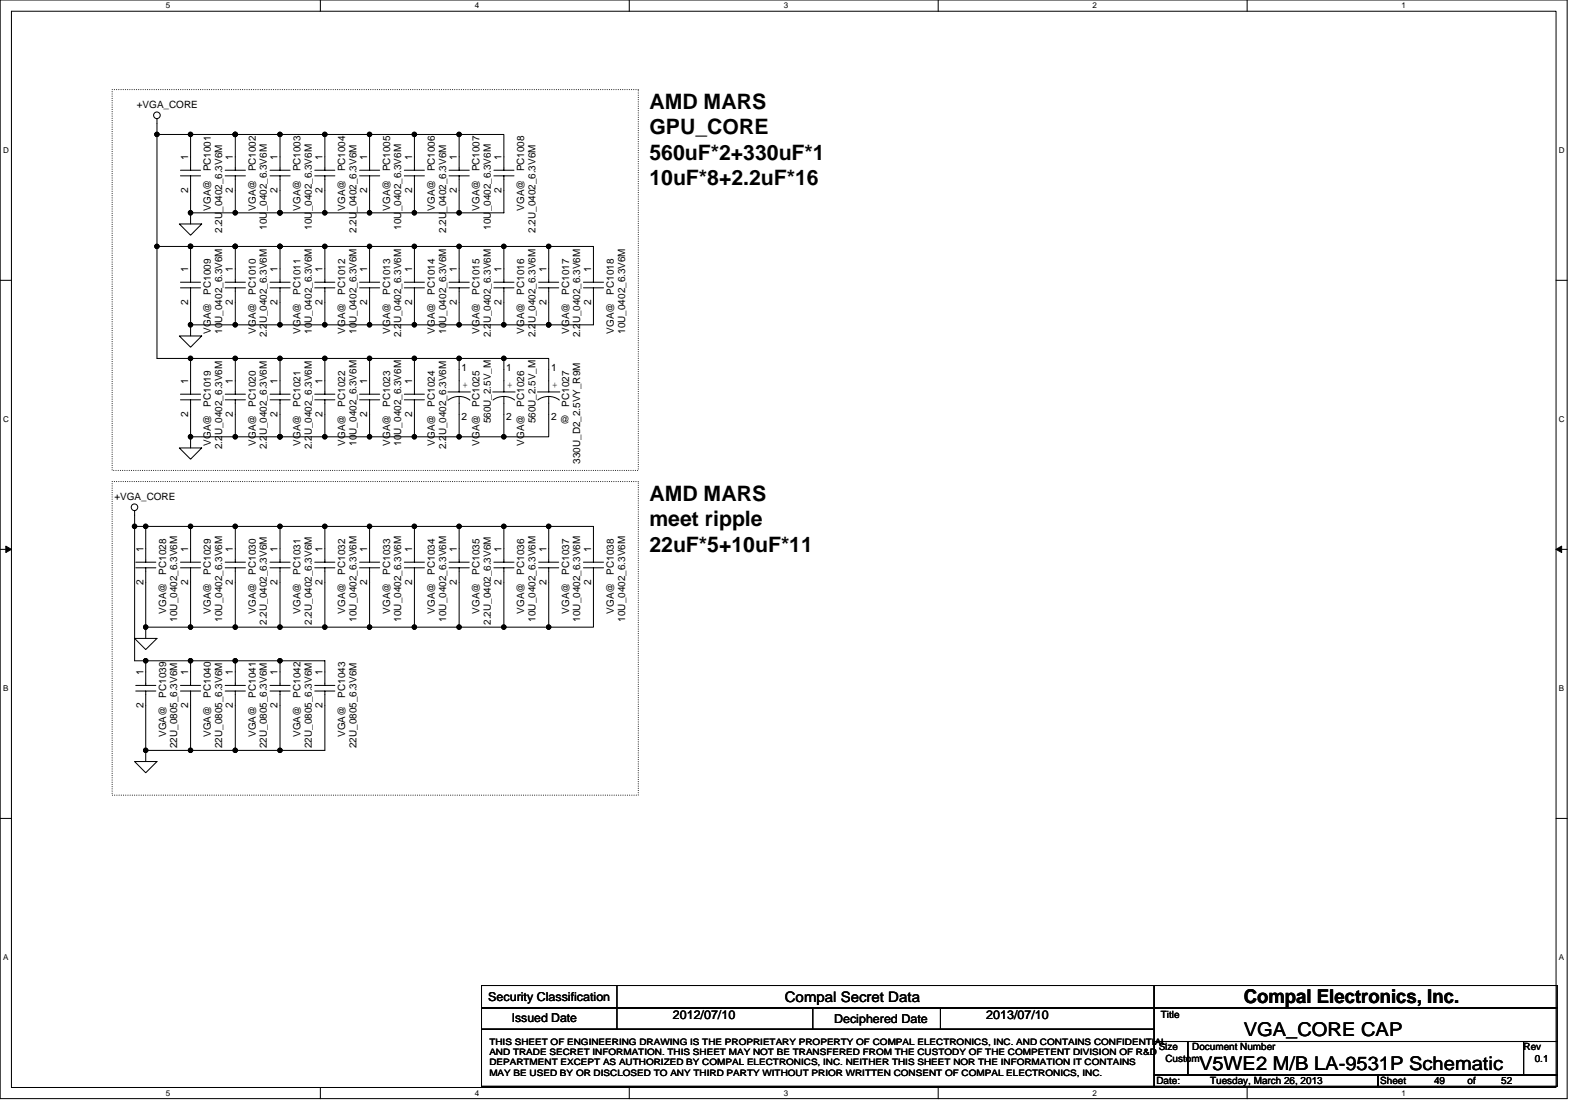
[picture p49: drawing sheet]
<svg xmlns="http://www.w3.org/2000/svg" width="297mm" height="210mm" viewBox="0 0 297 210" stroke-linecap="round" stroke-linejoin="round" font-family="sans-serif">
<defs><g id="words">
<g font-size="4">
<text x="122.3" y="20.6">AMD MARS</text>
<text x="122.3" y="25.3">GPU_CORE</text>
<text x="122.3" y="30">560uF*2+330uF*1</text>
<text x="122.3" y="34.8">10uF*8+2.2uF*16</text>
<text x="122.3" y="94.4">AMD MARS</text>
<text x="122.3" y="99.1">meet ripple</text>
<text x="122.3" y="103.8">22uF*5+10uF*11</text>
</g>
<g font-size="3.6">
<text x="234.3" y="188.8">Compal Electronics, Inc.</text>
<text x="234.3" y="195.1">VGA_CORE CAP</text>
<text x="225.8" y="201.4">V5WE2 M/B LA-9531P Schematic</text>
</g>
<text font-size="2.7" x="147.8" y="188.6">Compal Secret Data</text>
<g font-size="2.3">
<text x="92" y="188.4">Security Classification</text>
<text x="126.7" y="191.8">2012/07/10</text>
<text x="185.8" y="191.8">2013/07/10</text>
<text x="96.4" y="192.4">Issued Date</text>
<text x="157.1" y="192.7">Deciphered Date</text>
</g>
<g font-size="1.9">
<text x="25.8" y="20.3">+VGA_CORE</text>
<text x="35.5" y="30.1" transform="rotate(-90 35.5 30.1)">1</text>
<text x="39.7" y="32.3" transform="rotate(-90 39.7 32.3)">PC1001</text>
<text x="43.9" y="30.1" transform="rotate(-90 43.9 30.1)">1</text>
<text x="48.2" y="32.3" transform="rotate(-90 48.2 32.3)">PC1002</text>
<text x="52.3" y="30.1" transform="rotate(-90 52.3 30.1)">1</text>
<text x="56.6" y="32.3" transform="rotate(-90 56.6 32.3)">PC1003</text>
<text x="60.7" y="30.1" transform="rotate(-90 60.7 30.1)">1</text>
<text x="65" y="32.3" transform="rotate(-90 65 32.3)">PC1004</text>
<text x="69.2" y="30.1" transform="rotate(-90 69.2 30.1)">1</text>
<text x="73.5" y="32.3" transform="rotate(-90 73.5 32.3)">PC1005</text>
<text x="77.6" y="30.1" transform="rotate(-90 77.6 30.1)">1</text>
<text x="81.9" y="32.3" transform="rotate(-90 81.9 32.3)">PC1006</text>
<text x="86" y="30.1" transform="rotate(-90 86 30.1)">1</text>
<text x="90.3" y="32.3" transform="rotate(-90 90.3 32.3)">PC1007</text>
<text x="94.5" y="30.1" transform="rotate(-90 94.5 30.1)">1</text>
<text x="98.8" y="32.3" transform="rotate(-90 98.8 32.3)">PC1008</text>
<text x="35.5" y="36.3" transform="rotate(-90 35.5 36.3)">2</text>
<text x="39.7" y="39.6" transform="rotate(-90 39.7 39.6)">VGA@</text>
<text x="43.9" y="36.3" transform="rotate(-90 43.9 36.3)">2</text>
<text x="48.2" y="39.6" transform="rotate(-90 48.2 39.6)">VGA@</text>
<text x="52.3" y="36.3" transform="rotate(-90 52.3 36.3)">2</text>
<text x="56.6" y="39.6" transform="rotate(-90 56.6 39.6)">VGA@</text>
<text x="60.7" y="36.3" transform="rotate(-90 60.7 36.3)">2</text>
<text x="65" y="39.6" transform="rotate(-90 65 39.6)">VGA@</text>
<text x="69.2" y="36.3" transform="rotate(-90 69.2 36.3)">2</text>
<text x="73.5" y="39.6" transform="rotate(-90 73.5 39.6)">VGA@</text>
<text x="77.6" y="36.3" transform="rotate(-90 77.6 36.3)">2</text>
<text x="81.9" y="39.6" transform="rotate(-90 81.9 39.6)">VGA@</text>
<text x="86" y="36.3" transform="rotate(-90 86 36.3)">2</text>
<text x="90.3" y="39.6" transform="rotate(-90 90.3 39.6)">VGA@</text>
<text x="94.5" y="36.3" transform="rotate(-90 94.5 36.3)">2</text>
<text x="98.8" y="39.6" transform="rotate(-90 98.8 39.6)">VGA@</text>
<text x="41.8" y="43.9" transform="rotate(-90 41.8 43.9)">2.2U_0402_6.3V6M</text>
<text x="50.3" y="43.2" transform="rotate(-90 50.3 43.2)">10U_0402_6.3V6M</text>
<text x="58.7" y="43.2" transform="rotate(-90 58.7 43.2)">10U_0402_6.3V6M</text>
<text x="67.1" y="43.9" transform="rotate(-90 67.1 43.9)">2.2U_0402_6.3V6M</text>
<text x="75.6" y="43.2" transform="rotate(-90 75.6 43.2)">10U_0402_6.3V6M</text>
<text x="84" y="43.9" transform="rotate(-90 84 43.9)">2.2U_0402_6.3V6M</text>
<text x="92.4" y="43.2" transform="rotate(-90 92.4 43.2)">10U_0402_6.3V6M</text>
<text x="100.9" y="43.9" transform="rotate(-90 100.9 43.9)">2.2U_0402_6.3V6M</text>
<text x="35.5" y="51.2" transform="rotate(-90 35.5 51.2)">1</text>
<text x="43.9" y="51.2" transform="rotate(-90 43.9 51.2)">1</text>
<text x="52.3" y="51.2" transform="rotate(-90 52.3 51.2)">1</text>
<text x="60.7" y="51.2" transform="rotate(-90 60.7 51.2)">1</text>
<text x="69.2" y="51.2" transform="rotate(-90 69.2 51.2)">1</text>
<text x="77.6" y="51.2" transform="rotate(-90 77.6 51.2)">1</text>
<text x="86" y="51.2" transform="rotate(-90 86 51.2)">1</text>
<text x="94.5" y="51.2" transform="rotate(-90 94.5 51.2)">1</text>
<text x="102.9" y="51.2" transform="rotate(-90 102.9 51.2)">1</text>
<text x="111.3" y="51.2" transform="rotate(-90 111.3 51.2)">1</text>
<text x="35.5" y="57.4" transform="rotate(-90 35.5 57.4)">2</text>
<text x="39.7" y="55.5" transform="rotate(-90 39.7 55.5)">PC1009</text>
<text x="43.9" y="57.4" transform="rotate(-90 43.9 57.4)">2</text>
<text x="48.2" y="55.5" transform="rotate(-90 48.2 55.5)">PC1010</text>
<text x="52.3" y="57.4" transform="rotate(-90 52.3 57.4)">2</text>
<text x="56.6" y="55.5" transform="rotate(-90 56.6 55.5)">PC1011</text>
<text x="60.7" y="57.4" transform="rotate(-90 60.7 57.4)">2</text>
<text x="65" y="55.5" transform="rotate(-90 65 55.5)">PC1012</text>
<text x="69.2" y="57.4" transform="rotate(-90 69.2 57.4)">2</text>
<text x="73.5" y="55.5" transform="rotate(-90 73.5 55.5)">PC1013</text>
<text x="77.6" y="57.4" transform="rotate(-90 77.6 57.4)">2</text>
<text x="81.9" y="55.5" transform="rotate(-90 81.9 55.5)">PC1014</text>
<text x="86" y="57.4" transform="rotate(-90 86 57.4)">2</text>
<text x="90.3" y="55.5" transform="rotate(-90 90.3 55.5)">PC1015</text>
<text x="94.5" y="57.4" transform="rotate(-90 94.5 57.4)">2</text>
<text x="98.8" y="55.5" transform="rotate(-90 98.8 55.5)">PC1016</text>
<text x="102.9" y="57.4" transform="rotate(-90 102.9 57.4)">2</text>
<text x="107.2" y="55.5" transform="rotate(-90 107.2 55.5)">PC1017</text>
<text x="111.3" y="57.4" transform="rotate(-90 111.3 57.4)">2</text>
<text x="115.6" y="55.5" transform="rotate(-90 115.6 55.5)">PC1018</text>
<text x="39.7" y="62.8" transform="rotate(-90 39.7 62.8)">VGA@</text>
<text x="41.8" y="62.8" transform="rotate(-90 41.8 62.8)">10U_0402_6.3V6M</text>
<text x="48.2" y="62.8" transform="rotate(-90 48.2 62.8)">VGA@</text>
<text x="50.3" y="63.5" transform="rotate(-90 50.3 63.5)">2.2U_0402_6.3V6M</text>
<text x="56.6" y="62.8" transform="rotate(-90 56.6 62.8)">VGA@</text>
<text x="58.7" y="62.8" transform="rotate(-90 58.7 62.8)">10U_0402_6.3V6M</text>
<text x="65" y="62.8" transform="rotate(-90 65 62.8)">VGA@</text>
<text x="67.1" y="62.8" transform="rotate(-90 67.1 62.8)">10U_0402_6.3V6M</text>
<text x="73.5" y="62.8" transform="rotate(-90 73.5 62.8)">VGA@</text>
<text x="75.6" y="63.5" transform="rotate(-90 75.6 63.5)">2.2U_0402_6.3V6M</text>
<text x="81.9" y="62.8" transform="rotate(-90 81.9 62.8)">VGA@</text>
<text x="84" y="62.8" transform="rotate(-90 84 62.8)">10U_0402_6.3V6M</text>
<text x="90.3" y="62.8" transform="rotate(-90 90.3 62.8)">VGA@</text>
<text x="92.4" y="63.5" transform="rotate(-90 92.4 63.5)">2.2U_0402_6.3V6M</text>
<text x="98.8" y="62.8" transform="rotate(-90 98.8 62.8)">VGA@</text>
<text x="100.9" y="63.5" transform="rotate(-90 100.9 63.5)">2.2U_0402_6.3V6M</text>
<text x="107.2" y="62.8" transform="rotate(-90 107.2 62.8)">VGA@</text>
<text x="109.3" y="63.5" transform="rotate(-90 109.3 63.5)">2.2U_0402_6.3V6M</text>
<text x="115.6" y="62.8" transform="rotate(-90 115.6 62.8)">VGA@</text>
<text x="117.7" y="62.8" transform="rotate(-90 117.7 62.8)">10U_0402_6.3V6M</text>
<text x="86.9" y="69.8">1</text>
<text x="95.4" y="69.8">1</text>
<text x="103.8" y="69.8">1</text>
<text x="35.5" y="72.3" transform="rotate(-90 35.5 72.3)">1</text>
<text x="39.7" y="76.5" transform="rotate(-90 39.7 76.5)">PC1019</text>
<text x="43.9" y="72.3" transform="rotate(-90 43.9 72.3)">1</text>
<text x="48.2" y="76.5" transform="rotate(-90 48.2 76.5)">PC1020</text>
<text x="52.3" y="72.3" transform="rotate(-90 52.3 72.3)">1</text>
<text x="56.6" y="76.5" transform="rotate(-90 56.6 76.5)">PC1021</text>
<text x="60.7" y="72.3" transform="rotate(-90 60.7 72.3)">1</text>
<text x="65" y="76.5" transform="rotate(-90 65 76.5)">PC1022</text>
<text x="69.2" y="72.3" transform="rotate(-90 69.2 72.3)">1</text>
<text x="73.5" y="76.5" transform="rotate(-90 73.5 76.5)">PC1023</text>
<text x="77.6" y="72.3" transform="rotate(-90 77.6 72.3)">1</text>
<text x="81.9" y="76.5" transform="rotate(-90 81.9 76.5)">PC1024</text>
<text x="87.1" y="73">+</text>
<text x="90.3" y="76.5" transform="rotate(-90 90.3 76.5)">PC1025</text>
<text x="95.5" y="73">+</text>
<text x="98.8" y="76.5" transform="rotate(-90 98.8 76.5)">PC1026</text>
<text x="104" y="73">+</text>
<text x="107.2" y="76.5" transform="rotate(-90 107.2 76.5)">PC1027</text>
<text x="35.5" y="78.4" transform="rotate(-90 35.5 78.4)">2</text>
<text x="39.7" y="83.9" transform="rotate(-90 39.7 83.9)">VGA@</text>
<text x="43.9" y="78.4" transform="rotate(-90 43.9 78.4)">2</text>
<text x="48.2" y="83.9" transform="rotate(-90 48.2 83.9)">VGA@</text>
<text x="52.3" y="78.4" transform="rotate(-90 52.3 78.4)">2</text>
<text x="56.6" y="83.9" transform="rotate(-90 56.6 83.9)">VGA@</text>
<text x="60.7" y="78.4" transform="rotate(-90 60.7 78.4)">2</text>
<text x="65" y="83.9" transform="rotate(-90 65 83.9)">VGA@</text>
<text x="67.1" y="83.9" transform="rotate(-90 67.1 83.9)">10U_0402_6.3V6M</text>
<text x="69.2" y="78.4" transform="rotate(-90 69.2 78.4)">2</text>
<text x="73.5" y="83.9" transform="rotate(-90 73.5 83.9)">VGA@</text>
<text x="75.6" y="83.9" transform="rotate(-90 75.6 83.9)">10U_0402_6.3V6M</text>
<text x="77.6" y="78.4" transform="rotate(-90 77.6 78.4)">2</text>
<text x="81.9" y="83.9" transform="rotate(-90 81.9 83.9)">VGA@</text>
<text x="86.9" y="79.1">2</text>
<text x="90.3" y="83.9" transform="rotate(-90 90.3 83.9)">VGA@</text>
<text x="92.4" y="79.7" transform="rotate(-90 92.4 79.7)">560U_2.5V_M</text>
<text x="95.4" y="79.1">2</text>
<text x="98.8" y="83.9" transform="rotate(-90 98.8 83.9)">VGA@</text>
<text x="100.9" y="79.7" transform="rotate(-90 100.9 79.7)">560U_2.5V_M</text>
<text x="103.8" y="79.1">2</text>
<text x="105.4" y="79.7">@</text>
<text x="41.8" y="84.5" transform="rotate(-90 41.8 84.5)">2.2U_0402_6.3V6M</text>
<text x="50.3" y="84.5" transform="rotate(-90 50.3 84.5)">2.2U_0402_6.3V6M</text>
<text x="58.7" y="84.5" transform="rotate(-90 58.7 84.5)">2.2U_0402_6.3V6M</text>
<text x="84" y="84.5" transform="rotate(-90 84 84.5)">2.2U_0402_6.3V6M</text>
<text x="109.3" y="87.3" transform="rotate(-90 109.3 87.3)">330U_D2_2.5VY_R9M</text>
<text x="21.5" y="94">+VGA_CORE</text>
<text x="27" y="103.9" transform="rotate(-90 27 103.9)">1</text>
<text x="35.5" y="103.9" transform="rotate(-90 35.5 103.9)">1</text>
<text x="43.9" y="103.9" transform="rotate(-90 43.9 103.9)">1</text>
<text x="52.3" y="103.9" transform="rotate(-90 52.3 103.9)">1</text>
<text x="60.7" y="103.9" transform="rotate(-90 60.7 103.9)">1</text>
<text x="69.2" y="103.9" transform="rotate(-90 69.2 103.9)">1</text>
<text x="77.6" y="103.9" transform="rotate(-90 77.6 103.9)">1</text>
<text x="86" y="103.9" transform="rotate(-90 86 103.9)">1</text>
<text x="94.5" y="103.9" transform="rotate(-90 94.5 103.9)">1</text>
<text x="102.9" y="103.9" transform="rotate(-90 102.9 103.9)">1</text>
<text x="111.3" y="103.9" transform="rotate(-90 111.3 103.9)">1</text>
<text x="27" y="110.1" transform="rotate(-90 27 110.1)">2</text>
<text x="31.3" y="108.2" transform="rotate(-90 31.3 108.2)">PC1028</text>
<text x="35.5" y="110.1" transform="rotate(-90 35.5 110.1)">2</text>
<text x="39.7" y="108.2" transform="rotate(-90 39.7 108.2)">PC1029</text>
<text x="43.9" y="110.1" transform="rotate(-90 43.9 110.1)">2</text>
<text x="48.2" y="108.2" transform="rotate(-90 48.2 108.2)">PC1030</text>
<text x="52.3" y="110.1" transform="rotate(-90 52.3 110.1)">2</text>
<text x="56.6" y="108.2" transform="rotate(-90 56.6 108.2)">PC1031</text>
<text x="60.7" y="110.1" transform="rotate(-90 60.7 110.1)">2</text>
<text x="65" y="108.2" transform="rotate(-90 65 108.2)">PC1032</text>
<text x="69.2" y="110.1" transform="rotate(-90 69.2 110.1)">2</text>
<text x="73.5" y="108.2" transform="rotate(-90 73.5 108.2)">PC1033</text>
<text x="77.6" y="110.1" transform="rotate(-90 77.6 110.1)">2</text>
<text x="81.9" y="108.2" transform="rotate(-90 81.9 108.2)">PC1034</text>
<text x="86" y="110.1" transform="rotate(-90 86 110.1)">2</text>
<text x="90.3" y="108.2" transform="rotate(-90 90.3 108.2)">PC1035</text>
<text x="94.5" y="110.1" transform="rotate(-90 94.5 110.1)">2</text>
<text x="98.8" y="108.2" transform="rotate(-90 98.8 108.2)">PC1036</text>
<text x="102.9" y="110.1" transform="rotate(-90 102.9 110.1)">2</text>
<text x="107.2" y="108.2" transform="rotate(-90 107.2 108.2)">PC1037</text>
<text x="111.3" y="110.1" transform="rotate(-90 111.3 110.1)">2</text>
<text x="115.6" y="108.2" transform="rotate(-90 115.6 108.2)">PC1038</text>
<text x="31.3" y="115.5" transform="rotate(-90 31.3 115.5)">VGA@</text>
<text x="33.4" y="117" transform="rotate(-90 33.4 117)">10U_0402_6.3V6M</text>
<text x="39.7" y="115.5" transform="rotate(-90 39.7 115.5)">VGA@</text>
<text x="41.8" y="117" transform="rotate(-90 41.8 117)">10U_0402_6.3V6M</text>
<text x="48.2" y="115.5" transform="rotate(-90 48.2 115.5)">VGA@</text>
<text x="50.3" y="117.6" transform="rotate(-90 50.3 117.6)">2.2U_0402_6.3V6M</text>
<text x="56.6" y="115.5" transform="rotate(-90 56.6 115.5)">VGA@</text>
<text x="58.7" y="117.6" transform="rotate(-90 58.7 117.6)">2.2U_0402_6.3V6M</text>
<text x="65" y="115.5" transform="rotate(-90 65 115.5)">VGA@</text>
<text x="67.1" y="117" transform="rotate(-90 67.1 117)">10U_0402_6.3V6M</text>
<text x="73.5" y="115.5" transform="rotate(-90 73.5 115.5)">VGA@</text>
<text x="75.6" y="117" transform="rotate(-90 75.6 117)">10U_0402_6.3V6M</text>
<text x="81.9" y="115.5" transform="rotate(-90 81.9 115.5)">VGA@</text>
<text x="84" y="117" transform="rotate(-90 84 117)">10U_0402_6.3V6M</text>
<text x="90.3" y="115.5" transform="rotate(-90 90.3 115.5)">VGA@</text>
<text x="92.4" y="117.6" transform="rotate(-90 92.4 117.6)">2.2U_0402_6.3V6M</text>
<text x="98.8" y="115.5" transform="rotate(-90 98.8 115.5)">VGA@</text>
<text x="100.9" y="117" transform="rotate(-90 100.9 117)">10U_0402_6.3V6M</text>
<text x="107.2" y="115.5" transform="rotate(-90 107.2 115.5)">VGA@</text>
<text x="109.3" y="117" transform="rotate(-90 109.3 117)">10U_0402_6.3V6M</text>
<text x="115.6" y="115.5" transform="rotate(-90 115.6 115.5)">VGA@</text>
<text x="117.7" y="117" transform="rotate(-90 117.7 117)">10U_0402_6.3V6M</text>
<text x="27" y="127.1" transform="rotate(-90 27 127.1)">1</text>
<text x="31.3" y="131.3" transform="rotate(-90 31.3 131.3)">PC1039</text>
<text x="35.5" y="127.1" transform="rotate(-90 35.5 127.1)">1</text>
<text x="39.7" y="131.3" transform="rotate(-90 39.7 131.3)">PC1040</text>
<text x="43.9" y="127.1" transform="rotate(-90 43.9 127.1)">1</text>
<text x="48.2" y="131.3" transform="rotate(-90 48.2 131.3)">PC1041</text>
<text x="52.3" y="127.1" transform="rotate(-90 52.3 127.1)">1</text>
<text x="56.6" y="131.3" transform="rotate(-90 56.6 131.3)">PC1042</text>
<text x="60.7" y="127.1" transform="rotate(-90 60.7 127.1)">1</text>
<text x="65" y="131.3" transform="rotate(-90 65 131.3)">PC1043</text>
<text x="27" y="133.3" transform="rotate(-90 27 133.3)">2</text>
<text x="35.5" y="133.3" transform="rotate(-90 35.5 133.3)">2</text>
<text x="43.9" y="133.3" transform="rotate(-90 43.9 133.3)">2</text>
<text x="52.3" y="133.3" transform="rotate(-90 52.3 133.3)">2</text>
<text x="60.7" y="133.3" transform="rotate(-90 60.7 133.3)">2</text>
<text x="31.3" y="138.7" transform="rotate(-90 31.3 138.7)">VGA@</text>
<text x="33.4" y="140.8" transform="rotate(-90 33.4 140.8)">22U_0805_6.3V6M</text>
<text x="39.7" y="138.7" transform="rotate(-90 39.7 138.7)">VGA@</text>
<text x="41.8" y="140.8" transform="rotate(-90 41.8 140.8)">22U_0805_6.3V6M</text>
<text x="48.2" y="138.7" transform="rotate(-90 48.2 138.7)">VGA@</text>
<text x="50.3" y="140.8" transform="rotate(-90 50.3 140.8)">22U_0805_6.3V6M</text>
<text x="56.6" y="138.7" transform="rotate(-90 56.6 138.7)">VGA@</text>
<text x="58.7" y="140.8" transform="rotate(-90 58.7 140.8)">22U_0805_6.3V6M</text>
<text x="65" y="138.7" transform="rotate(-90 65 138.7)">VGA@</text>
<text x="67.1" y="140.8" transform="rotate(-90 67.1 140.8)">22U_0805_6.3V6M</text>
<text x="218.7" y="191.6">Title</text>
<text x="218.2" y="197.8">Size</text>
<text x="224.6" y="197.8">Document Number</text>
<text x="287" y="197.8">Rev</text>
<text x="219.5" y="199.9">Custom</text>
<text x="289.1" y="199.9">0.1</text>
<text x="217.8" y="204.1">Date:</text>
<text x="227.9" y="204.1">Tuesday, March 26, 2013</text>
<text x="260" y="204.1">Sheet</text>
<text x="270.1" y="204.1">49</text>
<text x="276.4" y="204.1">of</text>
<text x="282.8" y="204.1">52</text>
</g>
<g font-size="1.7">
<text x="92.2" y="196.7">THIS SHEET OF ENGINEERING DRAWING IS THE PROPRIETARY PROPERTY OF COMPAL ELECTRONICS, INC. AND CONTAINS CONFIDENTIAL</text>
<text x="92.2" y="198.6">AND TRADE SECRET INFORMATION. THIS SHEET MAY NOT BE TRANSFERED FROM THE CUSTODY OF THE COMPETENT DIVISION OF R&amp;D</text>
<text x="92.2" y="200.6">DEPARTMENT EXCEPT AS AUTHORIZED BY COMPAL ELECTRONICS, INC. NEITHER THIS SHEET NOR THE INFORMATION IT CONTAINS</text>
<text x="92.2" y="202.5">MAY BE USED BY OR DISCLOSED TO ANY THIRD PARTY WITHOUT PRIOR WRITTEN CONSENT OF COMPAL ELECTRONICS, INC.</text>
</g>
<g font-size="1.5">
<text x="31.2" y="1.6">5</text>
<text x="89.4" y="1.6">4</text>
<text x="147.6" y="1.6">3</text>
<text x="205.8" y="1.6">2</text>
<text x="264" y="1.6">1</text>
<text x=".6" y="28.8">D</text>
<text x="293.6" y="28.8">D</text>
<text x=".6" y="79.4">C</text>
<text x="293.6" y="79.4">C</text>
<text x=".6" y="130.1">B</text>
<text x="293.6" y="130.1">B</text>
<text x=".6" y="180.7">A</text>
<text x="293.6" y="180.7">A</text>
<text x="31.2" y="206.3">5</text>
<text x="89.4" y="206.3">4</text>
<text x="147.6" y="206.3">3</text>
<text x="205.8" y="206.3">2</text>
<text x="264" y="206.3">1</text>
</g>
</g></defs>
<path d="M0 0h295.2v206.8h-295.2zM2.2 2.1h290.9v202.6h-290.9z" fill="none" stroke="#000" stroke-width=".19"/>
<g fill="#fff">
<path d="M31.2 .2h.9v1.7h-.9z"/>
<path d="M31.2 204.9h.9v1.7h-.9z"/>
</g>
<path d="M60.3 0v2.1M60.3 204.7v2.1" fill="none" stroke="#000" stroke-width=".19"/>
<g fill="#fff">
<path d="M89.4 .2h.9v1.7h-.9z"/>
<path d="M89.4 204.9h.9v1.7h-.9z"/>
</g>
<path d="M118.5 0v2.1M118.5 204.7v2.1" fill="none" stroke="#000" stroke-width=".19"/>
<g fill="#fff">
<path d="M147.6 .2h.8v1.7h-.8z"/>
<path d="M147.6 204.9h.8v1.7h-.8z"/>
</g>
<path d="M176.7 0v2.1M176.7 204.7v2.1" fill="none" stroke="#000" stroke-width=".19"/>
<g fill="#fff">
<path d="M205.8 .2h.8v1.7h-.8z"/>
<path d="M205.8 204.9h.8v1.7h-.8z"/>
</g>
<path d="M234.9 0v2.1M234.9 204.7v2.1" fill="none" stroke="#000" stroke-width=".19"/>
<g fill="#fff">
<path d="M264 .2h.8v1.7h-.8z"/>
<path d="M264 204.9h.8v1.7h-.8z"/>
<path d="M.6 27.4h1v1.7h-1z"/>
<path d="M293.6 27.4h1.1v1.7h-1.1z"/>
<path d="M.6 78.1h1v1.7h-1z"/>
<path d="M293.6 78.1h1.1v1.7h-1.1z"/>
</g>
<path d="M0 52.8h2.2M293.1 52.8h2.1" fill="none" stroke="#000" stroke-width=".19"/>
<g fill="#fff">
<path d="M.6 128.7h1v1.7h-1z"/>
<path d="M293.6 128.7h1v1.7h-1z"/>
</g>
<path d="M0 103.4h2.2M293.1 103.4h2.1" fill="none" stroke="#000" stroke-width=".19"/>
<path d="M1.1 102.8l1.1 .6-1.1 .6zM293.1 103.4l1-.6v1.2z" fill="#000" stroke="#000" stroke-width=".19"/>
<g fill="#fff">
<path d="M.5 179.4h1.1v1.7h-1.1z"/>
<path d="M293.6 179.4h1v1.7h-1z"/>
</g>
<g fill="none" stroke="#000" stroke-width=".19">
<path d="M29.6 25.3h40M29.6 22.4v45.1h6.3M34 33.1h3.8M34 32h3.8M35.9 25.3v6.7M35.9 33.1v9.1M42.4 33.1h3.8M42.4 32h3.8M44.3 25.3v6.7M44.3 33.1v7M50.9 33.1h3.7M50.9 32h3.7"/>
<path d="M52.7 25.3v6.7M52.7 33.1v7M59.3 33.1h3.8M59.3 32h3.8M61.2 25.3v6.7M61.2 33.1v7M67.7 33.1h3.8M67.7 32h3.8M69.6 25.3v6.7M69.6 33.1v7M69.6 25.3h8.5v6.7M76.2 33.1h3.7"/>
<path d="M76.2 32h3.7M78.1 25.3h8.4v6.7M78.1 33.1v7M84.6 33.1h3.8M84.6 32h3.8M86.5 33.1v7M86.5 25.3h8.4v6.7M93 33.1h3.8M93 32h3.8M94.9 33.1v7h-59M29.6 46.4h31.6M33.8 42.2h4.2l-2.1 2.1z"/>
<path d="M34 54.2h3.8M34 53.1h3.8M35.9 46.4v6.7M35.9 54.2v9M42.4 54.2h3.8M42.4 53.1h3.8M44.3 46.4v6.7M44.3 54.2v7M50.9 54.2h3.7M50.9 53.1h3.7M52.7 46.4v6.7M52.7 54.2v7"/>
<path d="M59.3 54.2h3.8M59.3 53.1h3.8M61.2 46.4h8.4v6.7M61.2 46.4v6.7M61.2 54.2v7M67.7 54.2h3.8M67.7 53.1h3.8M69.6 54.2v7M69.6 46.4h8.5M76.2 54.2h3.7M76.2 53.1h3.7M78.1 46.4v6.7"/>
<path d="M78.1 54.2v7M78.1 46.4h8.4v6.7M84.6 54.2h3.8M84.6 53.1h3.8M86.5 46.4h8.4v6.7M86.5 54.2v7M93 54.2h3.8M93 53.1h3.8M94.9 46.4h8.5M94.9 54.2v7M101.4 54.2h3.8M101.4 53.1h3.8"/>
<path d="M103.4 54.2v7M103.4 46.4h8.4v6.7M103.4 46.4v6.7M109.9 54.2h3.8M109.9 53.1h3.8M111.8 54.2v7h-75.9M33.8 63.2h4.2l-2.1 2.2zM34 75.3h3.8M34 74.2h3.8M35.9 67.5h8.4v6.7M35.9 75.3v9M35.9 67.5v6.7"/>
<path d="M42.4 75.3h3.8M42.4 74.2h3.8M44.3 75.3v6.9M44.3 67.5h8.4M50.9 75.3h3.7M50.9 74.2h3.7M52.7 75.3v6.9M52.7 67.5h8.5v6.7M52.7 67.5v6.7M59.3 75.3h3.8M59.3 74.2h3.8M61.2 67.5h8.4v6.7"/>
<path d="M61.2 75.3v6.9M67.7 75.3h3.8M67.7 74.2h3.8M69.6 75.3v6.9M69.6 67.5h25.3M76.2 75.3h3.7M76.2 74.2h3.7M78.1 67.5v6.7M78.1 75.3v6.9M84.4 73.8h4.2M84.4 75.3a3.4 3.4 0 0 1 4.1 0M86.5 74.6v7.6h-8.4"/>
<path d="M86.5 67.5v6.3M92.8 73.8h4.2M92.9 75.3l.7-.4 1.3-.3 .9 .1 1.1 .6M94.9 67.5v6.3M94.9 67.5h8.5v6.3M94.9 74.6v7.6M101.2 73.8h4.2M101.3 75.3l.7-.4 1.3-.3 1.3 .3 .8 .4M103.4 74.6v7.6h-8.5M25.4 96.1v3M27.4 99.1h-2v25.3h27.3M27.4 99.1v6.7"/>
<path d="M27.4 99.1h84.4v6.7M33.8 84.3h4.2l-2.1 2.1zM35.9 99.1v6.7M44.3 99.1v6.7M52.7 99.1v6.7M61.2 99.1v6.7M69.6 99.1v6.7M78.1 99.1v6.7M78.1 82.2h-42.2M86.5 99.1v6.7M86.5 82.2h8.4M94.9 99.1v6.7"/>
<path d="M103.4 99.1v6.7M25.6 106.9h3.8M25.6 105.8h3.8M27.4 106.9v13.3M34 106.9h3.8M34 105.8h3.8M35.9 106.9v11.2h-8.5M42.4 106.9h3.8M42.4 105.8h3.8M44.3 106.9v11.2h-8.4M50.9 106.9h3.7M50.9 105.8h3.7"/>
<path d="M52.7 106.9v11.2h-8.4M59.3 106.9h3.8M59.3 105.8h3.8M61.2 106.9v11.2h-8.5M67.7 106.9h3.8M67.7 105.8h3.8M69.6 106.9v11.2h-8.4M76.2 106.9h3.7M76.2 105.8h3.7M78.1 106.9v11.2h-8.5M84.6 106.9h3.8M84.6 105.8h3.8"/>
<path d="M86.5 106.9v11.2h-8.4M93 106.9h3.8M93 105.8h3.8M94.9 106.9v11.2h-8.4M101.4 106.9h3.8M101.4 105.8h3.8M103.4 106.9v11.2h-8.5M109.9 106.9h3.8M109.9 105.8h3.8M111.8 106.9v11.2h-8.4M25.4 120.2h4.2l-2.2 2.1zM25.6 130.1h3.8"/>
<path d="M25.6 129h3.8M27.4 124.4v4.6M27.4 130.1v11.2M34 130.1h3.8M34 129h3.8M35.9 130.1v11.2h8.4M35.9 124.4v4.6M42.4 130.1h3.8M42.4 129h3.8M44.3 130.1v11.2h8.4M44.3 124.4v4.6M50.9 130.1h3.7"/>
<path d="M50.9 129h3.7M52.7 129v-4.6h8.5v4.6M52.7 130.1v11.2M59.3 130.1h3.8M59.3 129h3.8M61.2 130.1v11.2h-8.5M0 154.1h2.2M25.4 143.4h4.2l-2.2 2.1zM35.9 141.3h-8.5v2.1M293.1 154.1h2.1M90.7 185.5h126.7v4.2h-126.7zM90.7 189.7h126.7v4.1h-126.7z"/>
<path d="M90.7 193.8h126.7v10.7h-126.7zM116.2 185.5v8.3M153.1 189.7v4.1M177.1 189.7v4.1M217.4 196.1h6.3v6.3h-6.3zM217.4 185.5h75.9v4.2h-75.9zM217.4 189.7h75.9v6.4h-75.9zM223.7 196.1h63.3v6.3h-63.3zM287 196.1h6.3v6.3h-6.3zM217.4 202.4h42.2v2.1h-42.2zM259.6 202.4h33.7v2.1h-33.7z"/>
<circle cx="29.6" cy="21.7" r=".62"/>
<circle cx="25.3" cy="95.5" r=".62"/>
</g>
<path d="M21.1 16.9h99.1v71.7h-99.1zM21.1 90.7h99.1v59h-99.1z" fill="none" stroke="#000" stroke-width=".19" stroke-dasharray="0 .4"/>
<g fill="#000" stroke="#000" stroke-width=".19">
<circle cx="29.6" cy="25.3" r=".42"/>
<circle cx="35.9" cy="25.3" r=".42"/>
<circle cx="44.3" cy="25.3" r=".42"/>
<circle cx="52.7" cy="25.3" r=".42"/>
<circle cx="61.2" cy="25.3" r=".42"/>
<circle cx="69.6" cy="25.3" r=".42"/>
<circle cx="78" cy="25.3" r=".42"/>
<circle cx="86.5" cy="25.3" r=".42"/>
<circle cx="29.6" cy="46.4" r=".42"/>
<circle cx="35.9" cy="40.1" r=".42"/>
<circle cx="35.9" cy="46.4" r=".42"/>
<circle cx="44.3" cy="40.1" r=".42"/>
<circle cx="44.3" cy="46.4" r=".42"/>
<circle cx="52.7" cy="40.1" r=".42"/>
<circle cx="52.7" cy="46.4" r=".42"/>
<circle cx="61.2" cy="40.1" r=".42"/>
<circle cx="61.2" cy="46.4" r=".42"/>
<circle cx="69.6" cy="40.1" r=".42"/>
<circle cx="69.6" cy="46.4" r=".42"/>
<circle cx="78" cy="46.4" r=".42"/>
<circle cx="78" cy="40.1" r=".42"/>
<circle cx="86.5" cy="46.4" r=".42"/>
<circle cx="86.5" cy="40.1" r=".42"/>
<circle cx="94.9" cy="46.4" r=".42"/>
<circle cx="103.3" cy="46.4" r=".42"/>
<circle cx="35.9" cy="61.1" r=".42"/>
<circle cx="35.9" cy="67.5" r=".42"/>
<circle cx="44.3" cy="61.1" r=".42"/>
<circle cx="44.3" cy="67.5" r=".42"/>
<circle cx="52.7" cy="67.5" r=".42"/>
<circle cx="52.7" cy="61.1" r=".42"/>
<circle cx="61.2" cy="61.1" r=".42"/>
<circle cx="61.2" cy="67.5" r=".42"/>
<circle cx="69.6" cy="67.5" r=".42"/>
<circle cx="69.6" cy="61.1" r=".42"/>
<circle cx="78" cy="61.1" r=".42"/>
<circle cx="78" cy="67.5" r=".42"/>
<circle cx="86.5" cy="67.5" r=".42"/>
<circle cx="86.5" cy="61.1" r=".42"/>
<circle cx="94.9" cy="67.5" r=".42"/>
<circle cx="94.9" cy="61.1" r=".42"/>
<circle cx="103.3" cy="61.1" r=".42"/>
<circle cx="25.3" cy="99.1" r=".42"/>
<circle cx="27.4" cy="99.1" r=".42"/>
<circle cx="35.9" cy="82.2" r=".42"/>
<circle cx="35.9" cy="99.1" r=".42"/>
<circle cx="44.3" cy="82.2" r=".42"/>
<circle cx="44.3" cy="99.1" r=".42"/>
<circle cx="52.7" cy="99.1" r=".42"/>
<circle cx="52.7" cy="82.2" r=".42"/>
<circle cx="61.2" cy="82.2" r=".42"/>
<circle cx="61.2" cy="99.1" r=".42"/>
<circle cx="69.6" cy="82.2" r=".42"/>
<circle cx="69.6" cy="99.1" r=".42"/>
<circle cx="78" cy="99.1" r=".42"/>
<circle cx="78" cy="82.2" r=".42"/>
<circle cx="86.5" cy="99.1" r=".42"/>
<circle cx="86.5" cy="82.2" r=".42"/>
<circle cx="94.9" cy="82.2" r=".42"/>
<circle cx="94.9" cy="99.1" r=".42"/>
<circle cx="103.3" cy="99.1" r=".42"/>
<circle cx="27.4" cy="118.1" r=".42"/>
<circle cx="35.9" cy="118.1" r=".42"/>
<circle cx="44.3" cy="118.1" r=".42"/>
<circle cx="52.7" cy="118.1" r=".42"/>
<circle cx="61.2" cy="118.1" r=".42"/>
<circle cx="69.6" cy="118.1" r=".42"/>
<circle cx="78" cy="118.1" r=".42"/>
<circle cx="86.5" cy="118.1" r=".42"/>
<circle cx="94.9" cy="118.1" r=".42"/>
<circle cx="103.3" cy="118.1" r=".42"/>
<circle cx="27.4" cy="124.4" r=".42"/>
<circle cx="35.9" cy="124.4" r=".42"/>
<circle cx="44.3" cy="124.4" r=".42"/>
<circle cx="52.7" cy="124.4" r=".42"/>
<circle cx="27.4" cy="141.3" r=".42"/>
<circle cx="35.9" cy="141.3" r=".42"/>
<circle cx="44.3" cy="141.3" r=".42"/>
<circle cx="52.7" cy="141.3" r=".42"/>
</g>
<use href="#words"/>
</svg>
